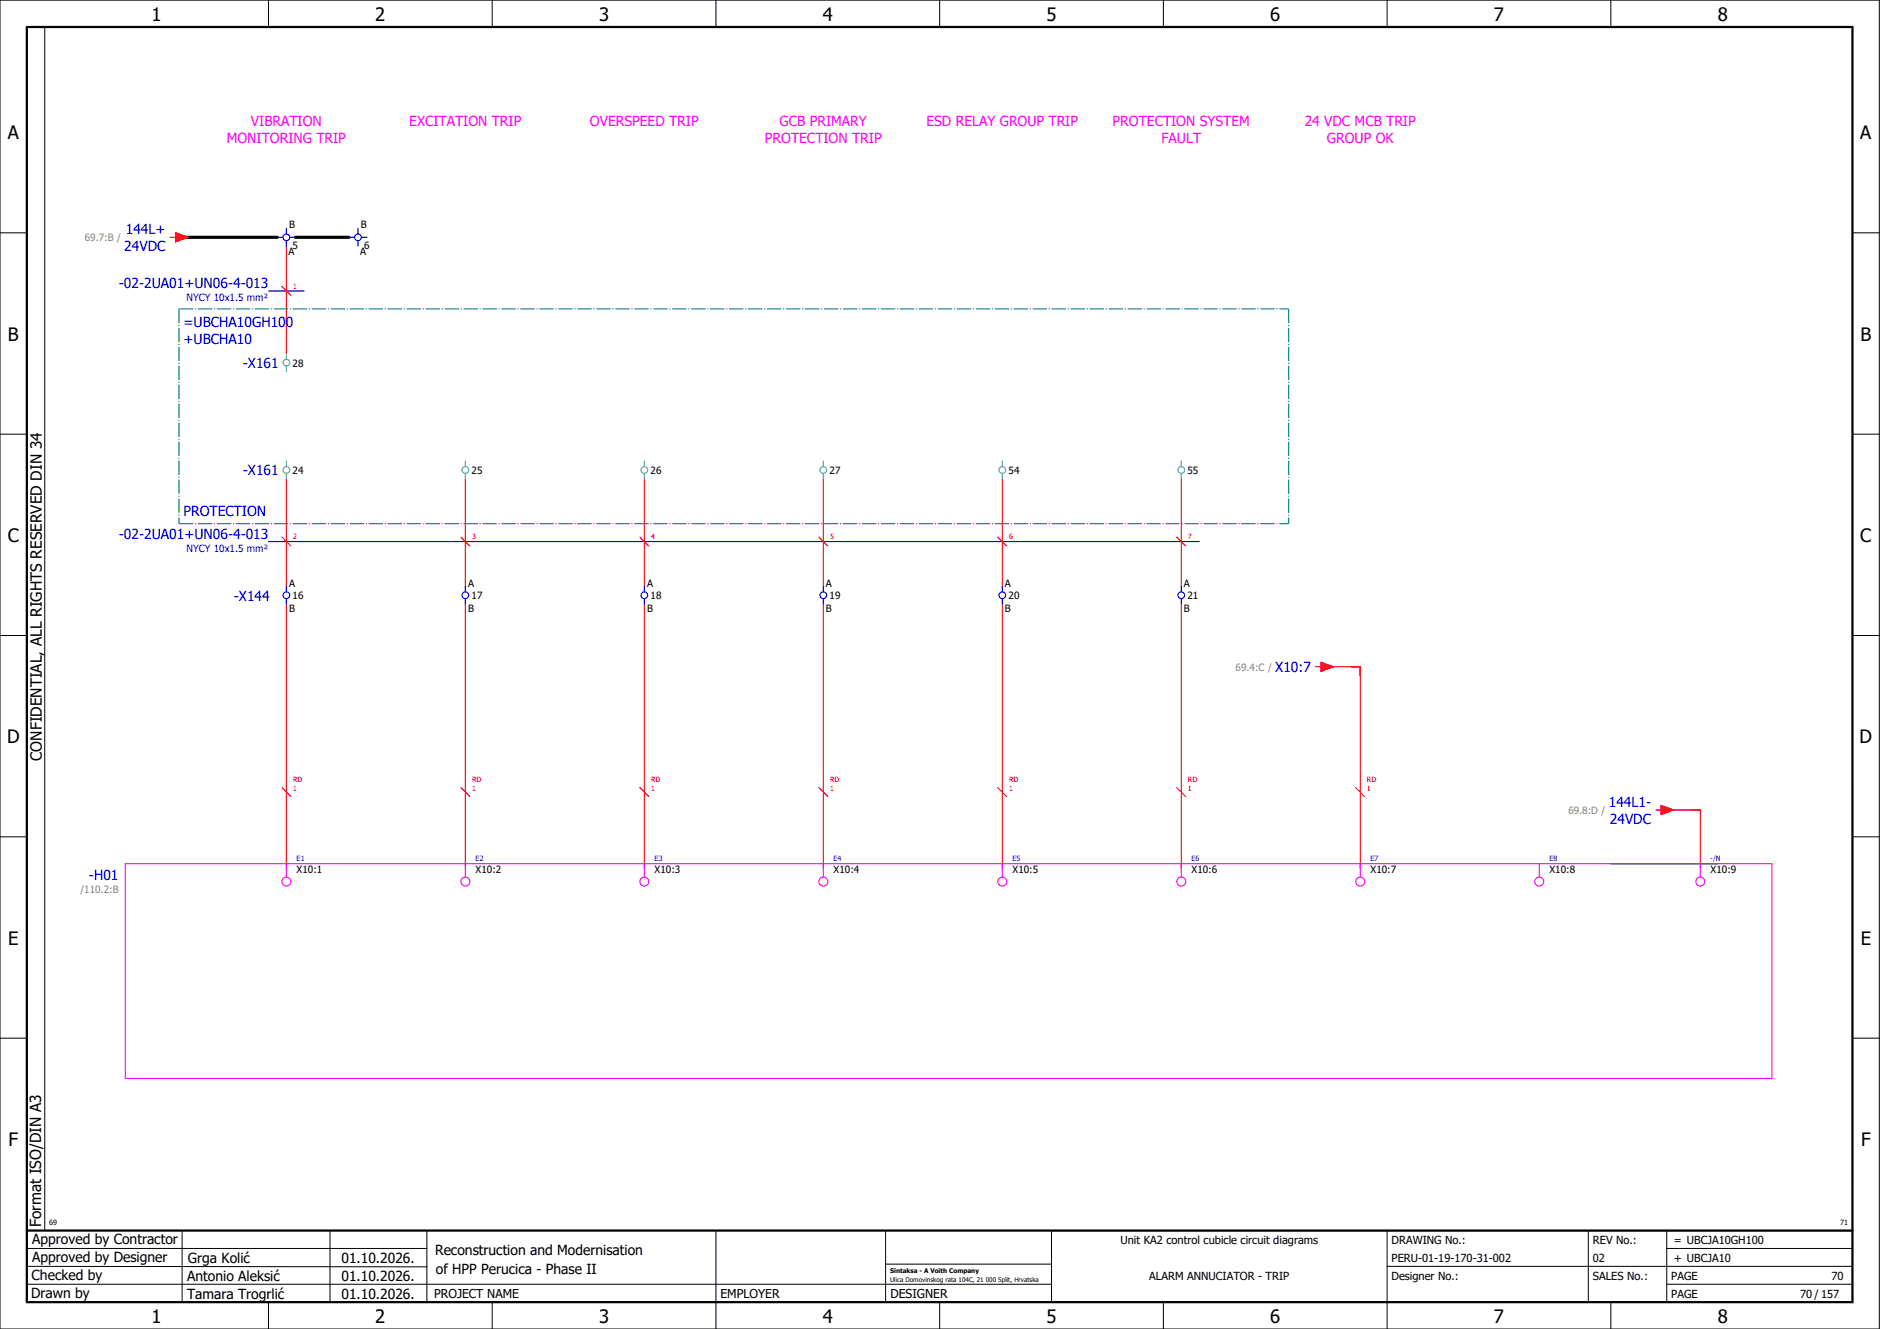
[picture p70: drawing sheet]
<svg xmlns="http://www.w3.org/2000/svg" width="420mm" height="297mm" viewBox="0 0 420 297" stroke-linecap="round" stroke-linejoin="round" font-family="sans-serif">
<defs><g id="words">
<g font-size="4.1">
<text x="33.9" y="4.7">1</text>
<text x="83.9" y="4.7">2</text>
<text x="133.9" y="4.7">3</text>
<text x="183.9" y="4.7">4</text>
<text x="233.9" y="4.7">5</text>
<text x="283.9" y="4.7">6</text>
<text x="333.9" y="4.7">7</text>
<text x="383.9" y="4.7">8</text>
<text x="1.8" y="31.2">A</text>
<text x="415.8" y="31.2">A</text>
<text x="1.8" y="76.2">B</text>
<text x="415.8" y="76.2">B</text>
<text x="1.8" y="121.2">C</text>
<text x="415.8" y="121.2">C</text>
<text x="1.6" y="166.2">D</text>
<text x="415.6" y="166.2">D</text>
<text x="1.8" y="211.2">E</text>
<text x="415.8" y="211.2">E</text>
<text x="1.9" y="256.2">F</text>
<text x="415.9" y="256.2">F</text>
<text x="33.9" y="295.7">1</text>
<text x="83.9" y="295.7">2</text>
<text x="133.9" y="295.7">3</text>
<text x="183.9" y="295.7">4</text>
<text x="233.9" y="295.7">5</text>
<text x="283.9" y="295.7">6</text>
<text x="333.9" y="295.7">7</text>
<text x="383.9" y="295.7">8</text>
</g>
<g font-size="3.4">
<text x="9.4" y="170" transform="rotate(-90 9.4 170)">CONFIDENTIAL, ALL RIGHTS RESERVED DIN 34</text>
<text x="9.2" y="274.3" transform="rotate(-90 9.2 274.3)">Format ISO/DIN A3</text>
</g>
<g font-size="3.1" fill="#f0f">
<text x="56.1" y="28.1">VIBRATION</text>
<text x="91.5" y="28.1">EXCITATION TRIP</text>
<text x="131.8" y="28.1">OVERSPEED TRIP</text>
<text x="174.2" y="28.1">GCB PRIMARY</text>
<text x="207" y="28.1">ESD RELAY GROUP TRIP</text>
<text x="248.7" y="28.1">PROTECTION SYSTEM</text>
<text x="291.6" y="28.1">24 VDC MCB TRIP</text>
<text x="50.7" y="31.9">MONITORING TRIP</text>
<text x="171" y="31.9">PROTECTION TRIP</text>
<text x="259.6" y="31.9">FAULT</text>
<text x="296.5" y="31.9">GROUP OK</text>
</g>
<g font-size="3.1" fill="#00f">
<text x="28.1" y="52.4">144L+</text>
<text x="27.8" y="56.1">24VDC</text>
<text x="26.6" y="64.4">-02-2UA01+UN06-4-013</text>
<text x="41" y="73.1">=UBCHA10GH100</text>
<text x="41" y="76.9">+UBCHA10</text>
<text x="54.3" y="82.3">-X161</text>
<text x="54.3" y="106.3">-X161</text>
<text x="41" y="115.4">PROTECTION</text>
<text x="26.6" y="120.4">-02-2UA01+UN06-4-013</text>
<text x="52.3" y="134.3">-X144</text>
<text x="285" y="150.3">X10:7</text>
<text x="359.5" y="180.4">144L1-</text>
<text x="359.8" y="184.1">24VDC</text>
<text x="19.9" y="196.6">-H01</text>
</g>
<g font-size="3.1">
<text x="7.2" y="278.1">Approved by Contractor</text>
<text x="97.2" y="280.5">Reconstruction and Modernisation</text>
<text x="7.1" y="286.1">Checked by</text>
<text x="7.2" y="282.1">Approved by Designer</text>
<text x="41.8" y="286.2">Antonio Aleksić</text>
<text x="42" y="282.3">Grga Kolić</text>
<text x="76.3" y="282.3">01.10.2026.</text>
<text x="76.3" y="286.3">01.10.2026.</text>
<text x="97.4" y="284.8">of HPP Perucica - Phase II</text>
<text x="6.9" y="290">Drawn by</text>
<text x="41.8" y="290.3">Tamara Trogrlić</text>
<text x="76.3" y="290.3">01.10.2026.</text>
</g>
<g font-size="2.7">
<text x="97" y="290.1">PROJECT NAME</text>
<text x="161" y="290.1">EMPLOYER</text>
<text x="199" y="290.1">DESIGNER</text>
</g>
<g font-size="2.5">
<text x="250.4" y="278">Unit KA2 control cubicle circuit diagrams</text>
<text x="311" y="278">DRAWING No.:</text>
<text x="356" y="278">REV No.:</text>
<text x="374.1" y="278">= UBCJA10GH100</text>
<text x="256.9" y="286">ALARM ANNUCIATOR - TRIP</text>
<text x="311" y="286">Designer No.:</text>
<text x="311" y="282">PERU-01-19-170-31-002</text>
<text x="356" y="286">SALES No.:</text>
<text x="356" y="282">02</text>
<text x="373.5" y="286">PAGE</text>
<text x="374.1" y="282.1">+ UBCJA10</text>
<text x="409.3" y="286">70</text>
<text x="373.5" y="290">PAGE</text>
<text x="402.3" y="290">70 / 157</text>
</g>
<g font-size="2.2" fill="#7ca552">
<text x="19" y="53.9">69.7:B /</text>
<text x="276.2" y="149.9">69.4:C /</text>
<text x="350.5" y="181.9">69.8:D /</text>
<text x="18" y="199.5">/110.2:B</text>
</g>
<g font-size="2.2">
<text x="64.7" y="51">B</text>
<text x="80.7" y="51">B</text>
<text x="64.5" y="56.9">A</text>
<text x="65.4" y="55.7">5</text>
<text x="80.5" y="56.9">A</text>
<text x="81.4" y="55.7">6</text>
<text x="65.4" y="81.9">28</text>
<text x="65.4" y="105.9">24</text>
<text x="105.4" y="105.9">25</text>
<text x="145.4" y="105.9">26</text>
<text x="185.4" y="105.9">27</text>
<text x="225.4" y="105.9">54</text>
<text x="265.4" y="105.9">55</text>
<text x="64.6" y="131.2">A</text>
<text x="104.6" y="131.2">A</text>
<text x="144.6" y="131.2">A</text>
<text x="184.6" y="131.2">A</text>
<text x="224.6" y="131.2">A</text>
<text x="264.6" y="131.2">A</text>
<text x="64.6" y="136.7">B</text>
<text x="65.4" y="133.9">16</text>
<text x="104.6" y="136.7">B</text>
<text x="105.4" y="133.9">17</text>
<text x="144.6" y="136.7">B</text>
<text x="145.4" y="133.9">18</text>
<text x="184.6" y="136.7">B</text>
<text x="185.4" y="133.9">19</text>
<text x="224.6" y="136.7">B</text>
<text x="225.4" y="133.9">20</text>
<text x="264.6" y="136.7">B</text>
<text x="265.4" y="133.9">21</text>
<text x="66.3" y="195.1">X10:1</text>
<text x="106.3" y="195.1">X10:2</text>
<text x="146.3" y="195.1">X10:3</text>
<text x="186.3" y="195.1">X10:4</text>
<text x="226.3" y="195.1">X10:5</text>
<text x="266.3" y="195.1">X10:6</text>
<text x="306.3" y="195.1">X10:7</text>
<text x="346.3" y="195.1">X10:8</text>
<text x="382.3" y="195.1">X10:9</text>
</g>
<g font-size="2.2" fill="#00f">
<text x="41.7" y="67.3">NYCY 10x1.5 mm²</text>
<text x="41.7" y="123.3">NYCY 10x1.5 mm²</text>
</g>
<g font-size="1.6" fill="#f00">
<text x="65.5" y="64.5">1</text>
<text x="65.5" y="120.5">2</text>
<text x="105.5" y="120.5">3</text>
<text x="145.5" y="120.5">4</text>
<text x="185.5" y="120.5">5</text>
<text x="225.5" y="120.5">6</text>
<text x="265.5" y="120.5">7</text>
<text x="65.5" y="176.7">1</text>
<text x="65.5" y="174.8">RD</text>
<text x="105.5" y="176.7">1</text>
<text x="105.5" y="174.8">RD</text>
<text x="145.5" y="176.7">1</text>
<text x="145.5" y="174.8">RD</text>
<text x="185.5" y="176.7">1</text>
<text x="185.5" y="174.8">RD</text>
<text x="225.5" y="176.7">1</text>
<text x="225.5" y="174.8">RD</text>
<text x="265.5" y="176.7">1</text>
<text x="265.5" y="174.8">RD</text>
<text x="305.5" y="176.7">1</text>
<text x="305.5" y="174.8">RD</text>
</g>
<g font-size="1.6" fill="#00f">
<text x="66.3" y="192.5">E1</text>
<text x="106.3" y="192.5">E2</text>
<text x="146.3" y="192.5">E3</text>
<text x="186.3" y="192.5">E4</text>
<text x="226.3" y="192.5">E5</text>
<text x="266.3" y="192.5">E6</text>
<text x="306.3" y="192.5">E7</text>
<text x="346.3" y="192.5">E8</text>
<text x="382.3" y="192.5">-/N</text>
</g>
<g font-size="1.6">
<text x="11" y="273.7">69</text>
<text x="411.2" y="273.7">71</text>
</g>
<g font-size="1.4">
<text x="198.9" y="284.4">Sintaksa - A Voith Company</text>
<text x="198.9" y="286.4">Ulica Domovinskog rata 104C, 21 000 Split, Hrvatska</text>
</g>
</g></defs>
<g fill="none" stroke="#000" stroke-width=".22">
<path d="M0 0h420v297h-420zM10 6v269M60 0v6M110 0v6M160 0v6M210 0v6M260 0v6M310 0v6M360 0v6M0 52h6M414 52h6M0 97h6"/>
<path d="M414 97h6M0 142h6M414 142h6M414 176.3v87.4M0 187h6M414 187h6M0 232h6M414 232h6M6 279h89.4M40.7 275v16M73.7 274.9v16M95.4 275.1v16"/>
<path d="M160 275v22M197.9 275.1v16M310 275v22M355 275v16M372.5 279h41.5M372.5 275v16M414 275h-179v16M6 283l89.4 .1M6 287h229M60 291v6M110 291v6M197.9 282.5h37.1"/>
<path d="M210 291v6M260 291v6M310 283h104M360 291v6M372.5 287h41.5"/>
</g>
<path d="M6 6h408v285h-408zM6 275h408" fill="none" stroke="#000" stroke-width=".5"/>
<g fill="none" stroke="#f00" stroke-width=".25">
<path d="M38 53h1.3M39.3 52l2.7 1-2.7 1zM64 55v24M63 64l2 2M64 107v24M104 107v24M144 107v24M184 107v24M224 107v24M264 107v24M63 120l2 2M64 135v59"/>
<path d="M103 120l2 2M104 135v59M143 120l2 2M144 135v59M183 120l2 2M184 135v59M223 120l2 2M224 135v59M263 120l2 2M264 135v59M294 149h1.2M295.2 148l2.8 1-2.8 1z"/>
<path d="M296 149h8v45M63 176l2 2M103 176l2 2M143 176l2 2M183 176l2 2M223 176l2 2M263 176l2 2M303 176l2 2M370 181h1.2M371.2 180l2.8 1-2.8 1zM372 181h8v13"/>
</g>
<path d="M40 53h22M66 53h12" fill="none" stroke="#000" stroke-width=".7"/>
<path d="M360 193h24" fill="none" stroke="#000" stroke-width=".25"/>
<g fill="none" stroke="#f0f" stroke-width=".25">
<path d="M28 193h368v48h-368zM64 193v3M104 193v3M144 193v3M184 193v3M224 193v3M264 193v3M304 193v3M344 193v3M380 193v3"/>
<circle cx="64" cy="197" r="1"/>
<circle cx="104" cy="197" r="1"/>
<circle cx="144" cy="197" r="1"/>
<circle cx="184" cy="197" r="1"/>
<circle cx="224" cy="197" r="1"/>
<circle cx="264" cy="197" r="1"/>
<circle cx="304" cy="197" r="1"/>
<circle cx="344" cy="197" r="1"/>
<circle cx="380" cy="197" r="1"/>
</g>
<g fill="none" stroke="#52a5a5" stroke-width=".25">
<path d="M64 79v1.3M64 81.8v1.2M64 103v1.3M64 105.8v1.2M104 103v1.3M104 105.8v1.2M144 103v1.3M144 105.8v1.2M184 103v1.3M184 105.8v1.2M224 103v1.3M224 105.8v1.2"/>
<path d="M264 103v1.3M264 105.8v1.2"/>
<circle cx="64" cy="81" r=".75"/>
<circle cx="64" cy="105" r=".75"/>
<circle cx="104" cy="105" r=".75"/>
<circle cx="144" cy="105" r=".75"/>
<circle cx="184" cy="105" r=".75"/>
<circle cx="224" cy="105" r=".75"/>
<circle cx="264" cy="105" r=".75"/>
</g>
<path d="M40 69h248M40 69v48M288 69v48M40 117h248" fill="none" stroke="#007f7f" stroke-width=".25" stroke-dasharray="3.2 .4 .3 .4" stroke-linecap="butt"/>
<g fill="none" stroke="#00f" stroke-width=".25">
<path d="M62 53h1.2M64 51v1.3M64 53.8v1.2M64.7 53h1.3M78 53h1.3M80 51v1.3M80 53.8v1.2M80.8 53h1.2M60 65h8M60 121h208M64 131v1.3M64 133.8v1.2"/>
<path d="M104 131v1.3M104 133.8v1.2M144 131v1.3M144 133.8v1.2M184 131v1.3M184 133.8v1.2M224 131v1.3M224 133.8v1.2M264 131v1.3M264 133.8v1.2"/>
<circle cx="64" cy="53" r=".75"/>
<circle cx="80" cy="53" r=".75"/>
<circle cx="64" cy="133" r=".75"/>
<circle cx="104" cy="133" r=".75"/>
<circle cx="144" cy="133" r=".75"/>
<circle cx="184" cy="133" r=".75"/>
<circle cx="224" cy="133" r=".75"/>
<circle cx="264" cy="133" r=".75"/>
</g>
<g fill="#f00" stroke="#f00" stroke-width=".22">
<path d="M371.2 180l2.8 1-2.8 1z"/>
<path d="M39.3 52l2.7 1-2.7 1z"/>
<path d="M295.2 148l2.8 1-2.8 1z"/>
</g>
<use href="#words"/>
</svg>
